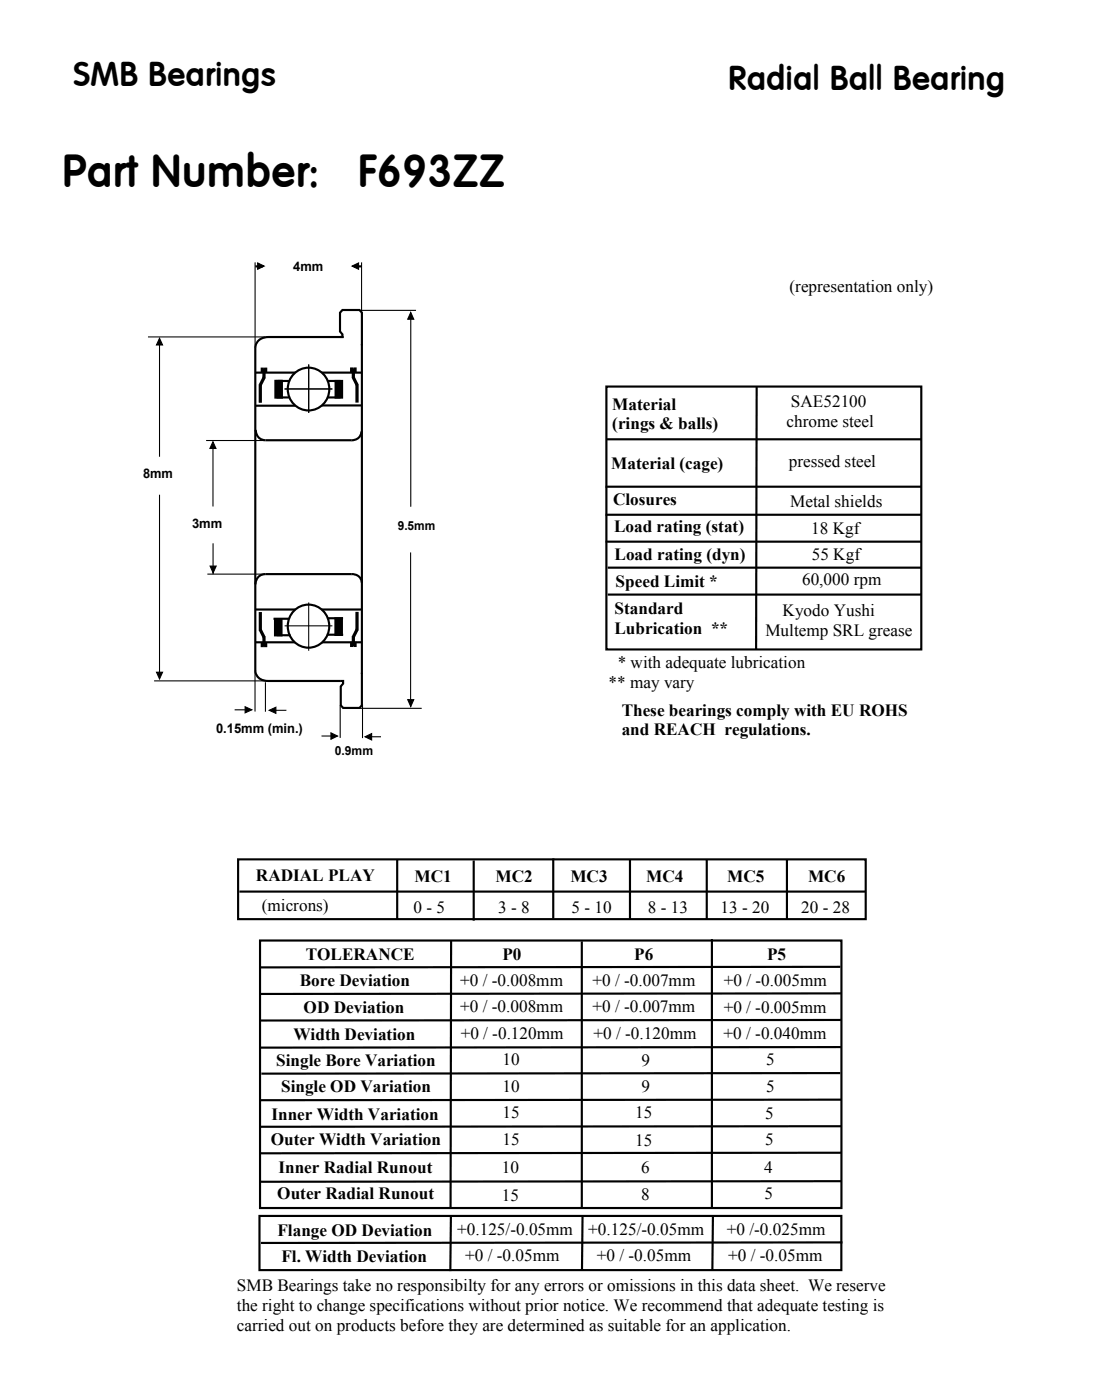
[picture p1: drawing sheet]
<svg xmlns="http://www.w3.org/2000/svg" width="180mm" height="230mm" viewBox="0 0 180 230" stroke-linecap="round" stroke-linejoin="round" font-family="sans-serif">
<defs><g id="words">
<g font-size="7.4">
<text x="10.2" y="30.7">Part Number:</text>
<text x="58.8" y="30.7">F693ZZ</text>
</g>
<g font-size="5.5">
<text x="12" y="14.2">SMB Bearings</text>
<text x="119.6" y="14.7">Radial Ball Bearing</text>
</g>
<g font-size="2.8">
<text x="129.7" y="47.9">(representation only)</text>
<text x="100.6" y="67.3">Material</text>
<text x="100.6" y="70.6">(rings &amp; balls)</text>
<text x="129.2" y="70.2">chrome steel</text>
<text x="129.9" y="66.9">SAE52100</text>
<text x="100.4" y="77.1">Material (cage)</text>
<text x="129.6" y="76.8">pressed steel</text>
<text x="100.7" y="83">Closures</text>
<text x="129.8" y="83.3">Metal shields</text>
<text x="100.9" y="87.5">Load rating (stat)</text>
<text x="133.2" y="87.7">18 Kgf</text>
<text x="100.9" y="92">Load rating (dyn)</text>
<text x="133.3" y="92">55 Kgf</text>
<text x="100.9" y="100.9">Standard</text>
<text x="101.1" y="96.4">Speed Limit *</text>
<text x="128.5" y="101.2">Kyodo Yushi</text>
<text x="131.7" y="96.1">60,000 rpm</text>
<text x="100.9" y="104.2">Lubrication **</text>
<text x="125.7" y="104.5">Multemp SRL grease</text>
<text x="100" y="113">** may vary</text>
<text x="101.5" y="109.7">* with adequate lubrication</text>
<text x="102.1" y="117.6">These bearings comply with EU ROHS</text>
<text x="102.1" y="120.8">and REACH regulations.</text>
<text x="42" y="144.7">RADIAL PLAY</text>
<text x="43" y="149.6">(microns)</text>
<text x="67.9" y="150">0 - 5</text>
<text x="68.1" y="144.9">MC1</text>
<text x="81.4" y="144.9">MC2</text>
<text x="81.8" y="150">3 - 8</text>
<text x="93.7" y="144.9">MC3</text>
<text x="106.1" y="144.9">MC4</text>
<text x="118.3" y="150">13 - 20</text>
<text x="119.4" y="144.9">MC5</text>
<text x="131.6" y="150">20 - 28</text>
<text x="132.7" y="144.9">MC6</text>
<text x="93.9" y="150">5 - 10</text>
<text x="106.4" y="150">8 - 13</text>
<text x="50.2" y="157.8">TOLERANCE</text>
<text x="82.5" y="157.8">P0</text>
<text x="104.2" y="157.7">P6</text>
<text x="126" y="157.8">P5</text>
<text x="49.2" y="162">Bore Deviation</text>
<text x="49.9" y="166.4">OD Deviation</text>
<text x="75.6" y="162">+0 / -0.008mm</text>
<text x="75.6" y="166.2">+0 / -0.008mm</text>
<text x="97.3" y="166.2">+0 / -0.007mm</text>
<text x="97.3" y="162">+0 / -0.007mm</text>
<text x="118.9" y="166.4">+0 / -0.005mm</text>
<text x="118.9" y="162">+0 / -0.005mm</text>
<text x="48.2" y="170.8">Width Deviation</text>
<text x="75.7" y="170.8">+0 / -0.120mm</text>
<text x="97.5" y="170.7">+0 / -0.120mm</text>
<text x="118.8" y="170.7">+0 / -0.040mm</text>
<text x="45.4" y="175.1">Single Bore Variation</text>
<text x="46.2" y="179.4">Single OD Variation</text>
<text x="82.5" y="175">10</text>
<text x="82.5" y="179.4">10</text>
<text x="105.4" y="175.2">9</text>
<text x="105.4" y="179.4">9</text>
<text x="125.8" y="174.9">5</text>
<text x="125.8" y="179.4">5</text>
<text x="44.6" y="184">Inner Width Variation</text>
<text x="82.5" y="183.6">15</text>
<text x="104.3" y="183.6">15</text>
<text x="125.7" y="183.8">5</text>
<text x="44.5" y="188.1">Outer Width Variation</text>
<text x="82.5" y="188">15</text>
<text x="104.3" y="188.2">15</text>
<text x="125.7" y="188.2">5</text>
<text x="45.5" y="197">Outer Radial Runout</text>
<text x="45.7" y="192.6">Inner Radial Runout</text>
<text x="82.4" y="192.7">10</text>
<text x="82.4" y="197.3">15</text>
<text x="105.3" y="192.7">6</text>
<text x="105.3" y="197.2">8</text>
<text x="125.5" y="192.7">4</text>
<text x="125.6" y="197.1">5</text>
<text x="45.6" y="203.1">Flange OD Deviation</text>
<text x="75.1" y="202.9">+0.125/-0.05mm</text>
<text x="96.6" y="202.9">+0.125/-0.05mm</text>
<text x="119.4" y="202.9">+0 /-0.025mm</text>
<text x="46.2" y="207.3">Fl. Width Deviation</text>
<text x="76.4" y="207.2">+0 / -0.05mm</text>
<text x="98" y="207.1">+0 / -0.05mm</text>
<text x="119.6" y="207.1">+0 / -0.05mm</text>
<text x="38.9" y="212.1">SMB Bearings take no responsibilty for any errors or omissions in this data sheet. We reserve</text>
<text x="38.9" y="215.3">the right to change specifications without prior notice. We recommend that adequate testing is</text>
<text x="38.9" y="218.6">carried out on products before they are determined as suitable for an application.</text>
</g>
<g font-size="2.2">
<text x="48.2" y="44.5">4mm</text>
<text x="23.5" y="78.6">8mm</text>
<text x="31.5" y="86.8">3mm</text>
<text x="35.5" y="120.5">0.15mm (min.)</text>
</g>
<g font-size="2.1">
<text x="65.3" y="87">9.5mm</text>
<text x="55" y="124.1">0.9mm</text>
</g>
</g></defs>
<g fill="none" stroke="#000" stroke-width=".35">
<path d="M41.9 57v53.3M41.9 43.8h1.3M55.8 55.4h.4v-.5l-.4-.4v-3.1l.4-.5h2.8l.4 .5v5.3M56.4 55.4h-12.2a1.91 1.91 0 0 0-2.3 1.7M58.1 43.8h1.3M59.4 56.5v54.2M41.9 61.2h6.5v.1v-.1M41.9 66.7h6.6M42 70.6v.1a1.65 1.65 0 0 0 1.6 1.6h14.1M45.4 65.3h2.2M47.5 62.6h-2.1M48.3 61.4a3.5 3.5 0 0 1 5.4 .9 3.5 3.5 0 0 1-2.3 5.1 3.5 3.5 0 0 1-3.8-1.9 3.5 3.5 0 0 1 .7-4.1z"/>
<path d="M52.9 66.6h6.5M52.9 61.2h6.5M53.7 65.3h2.2M53.8 62.6h2.1M59.4 70.9v.1a1.52 1.52 0 0 1-1.7 1.3M99.4 80h52M99.5 72.2h51.9M99.6 63.5h51.7v43.2h-51.7zM124.3 63.6l-.1 43.2M43.6 94.3a1.69 1.69 0 0 0-1.7 1.7M43.6 94.3h14.2M57.7 94.3a1.55 1.55 0 0 1 1.7 1.5"/>
<path d="M99.4 84.6h51.9M99.4 89h52M99.8 93.3h51.6M99.8 97.7h51.6M41.9 110.2a1.88 1.88 0 0 0 2.2 1.7h11.9M41.9 100.1h6.6M41.9 105.5h6.5M44.9 101.7h2.5M45.5 104.4h2.2M48.3 100.4a3.5 3.5 0 0 1 5.1 .3 3.5 3.5 0 0 1-.8 5.1 3.5 3.5 0 0 1-4.6-.8 3.5 3.5 0 0 1 .3-4.6zM52.8 100.1h6.6M52.9 105.5h6.5"/>
<path d="M53.7 104.3h2.7M53.8 101.6h2.5M59.4 110.5v5.4l-.3 .4h-2.8l-.3-.4v-3.1l.3-.5v-.4h-.3M39.1 141.2h103.1v9.8h-103.1zM39.3 146.5h102.9M42.7 154.5h95.5v44h-95.5zM65.2 141.1v9.9M74.1 154.5l-.1 43.8M77.8 141.4v9.8M90.9 141v9.9M95.6 154.7v43.6M103.5 141.1v9.9"/>
<path d="M116.1 141.1v9.9M116.9 154.3v44.1M129.2 141.1v9.9M138 158.8l-95.2 .1M138 176.3l-95.1 .1M138.1 163.2l-95.4 .1M138.1 167.6l-95.5 .1M138.1 172l-95.5 .1M42.6 199.8h95.6v8.9h-95.6zM74.1 199.9l-.1 8.9M95.7 199.9l-.1 8.9M117.1 199.9l-.1 8.8"/>
<path d="M138.2 185l-95.3 .1M138.3 189.4l-95.4 .1M138.3 194l-95.5 .1M138.3 180.7h-95.6M138.4 204.1l-95.5 .1"/>
</g>
<g fill="none" stroke="#000" stroke-width=".18">
<path d="M24.3 55.4h19.3M26.2 55.8v19.2M41.9 43.1v14.1M50.7 59.9v7.9M58.1 51h10.2M59.4 43.1v14.1M67.5 51.6v31.7M33.9 72.4h9.6M35 73.7v9.5M46.7 63.9h7.9M26.2 81.3v30.1M34.1 94.3h9.6"/>
<path d="M35 89.3v5M50.7 99v7.9M67.4 90.8v25.3M25.3 111.9h18.4M38.5 116.6h1.9M41.9 110.3v6.6M43.6 112.1v4.8M45.2 116.7h1.8M46.7 102.8h7.9M55.9 115.9v5.3M59 116.4h10.3M59.5 115.7v5.6"/>
<path d="M52.8 120.9h1.8M60.8 121h1.8"/>
</g>
<g fill="#000" stroke="#000" stroke-width=".18">
<path d="M26.2 55.6l.5 1.1h-1z" fill-rule="evenodd"/>
<path d="M42.3 43.2l1.1 .5-1.1 .5z" fill-rule="evenodd"/>
<path d="M57.8 43.7l1.1-.5v1z" fill-rule="evenodd"/>
<path d="M67.5 51.3l.5 1.1h-1z" fill-rule="evenodd"/>
<path d="M35 72.6l.5 1.1h-1z" fill-rule="evenodd"/>
<path d="M34.5 93h1l-.5 1.1z" fill-rule="evenodd"/>
<path d="M25.7 110.4h1l-.5 1.1z" fill-rule="evenodd"/>
<path d="M40.3 116.1l1.1 .5-1.1 .5z" fill-rule="evenodd"/>
<path d="M44.2 116.7l1.1-.5v1z" fill-rule="evenodd"/>
<path d="M67 114.9h1l-.5 1.2z" fill-rule="evenodd"/>
<path d="M54.4 120.4l1 .5-1 .5z" fill-rule="evenodd"/>
<path d="M60 121l1-.5v1.1z" fill-rule="evenodd"/>
</g>
<path d="M45.8 62.4v3.1M55.6 62.4v3.1M45.7 101.6v3M55.6 101.4v3.1" fill="none" stroke="#000" stroke-width="1.4" stroke-linecap="butt"/>
<g fill="none" stroke="#000" stroke-width=".53">
<path d="M42.8 63.1v3.1M43.1 60.4v.8M43.4 60.6v1.5M43.4 62l-.7 1.3M43.6 60.4v.8M57.8 60.4v.8M58 62l.7 1.3M58 60.5v1.6M58.3 60.4v.8M58.6 63.1v3M42.7 103.4l.7 1.3M42.8 100.5v3.1"/>
<path d="M43.1 105.5v.8M43.4 104.6v1.6M43.6 105.5v.8M57.8 105.4v.9M58 104.6v1.5M58.3 105.4v.9M58.6 100.5v3M58.7 103.4l-.7 1.3"/>
</g>
<use href="#words"/>
</svg>
